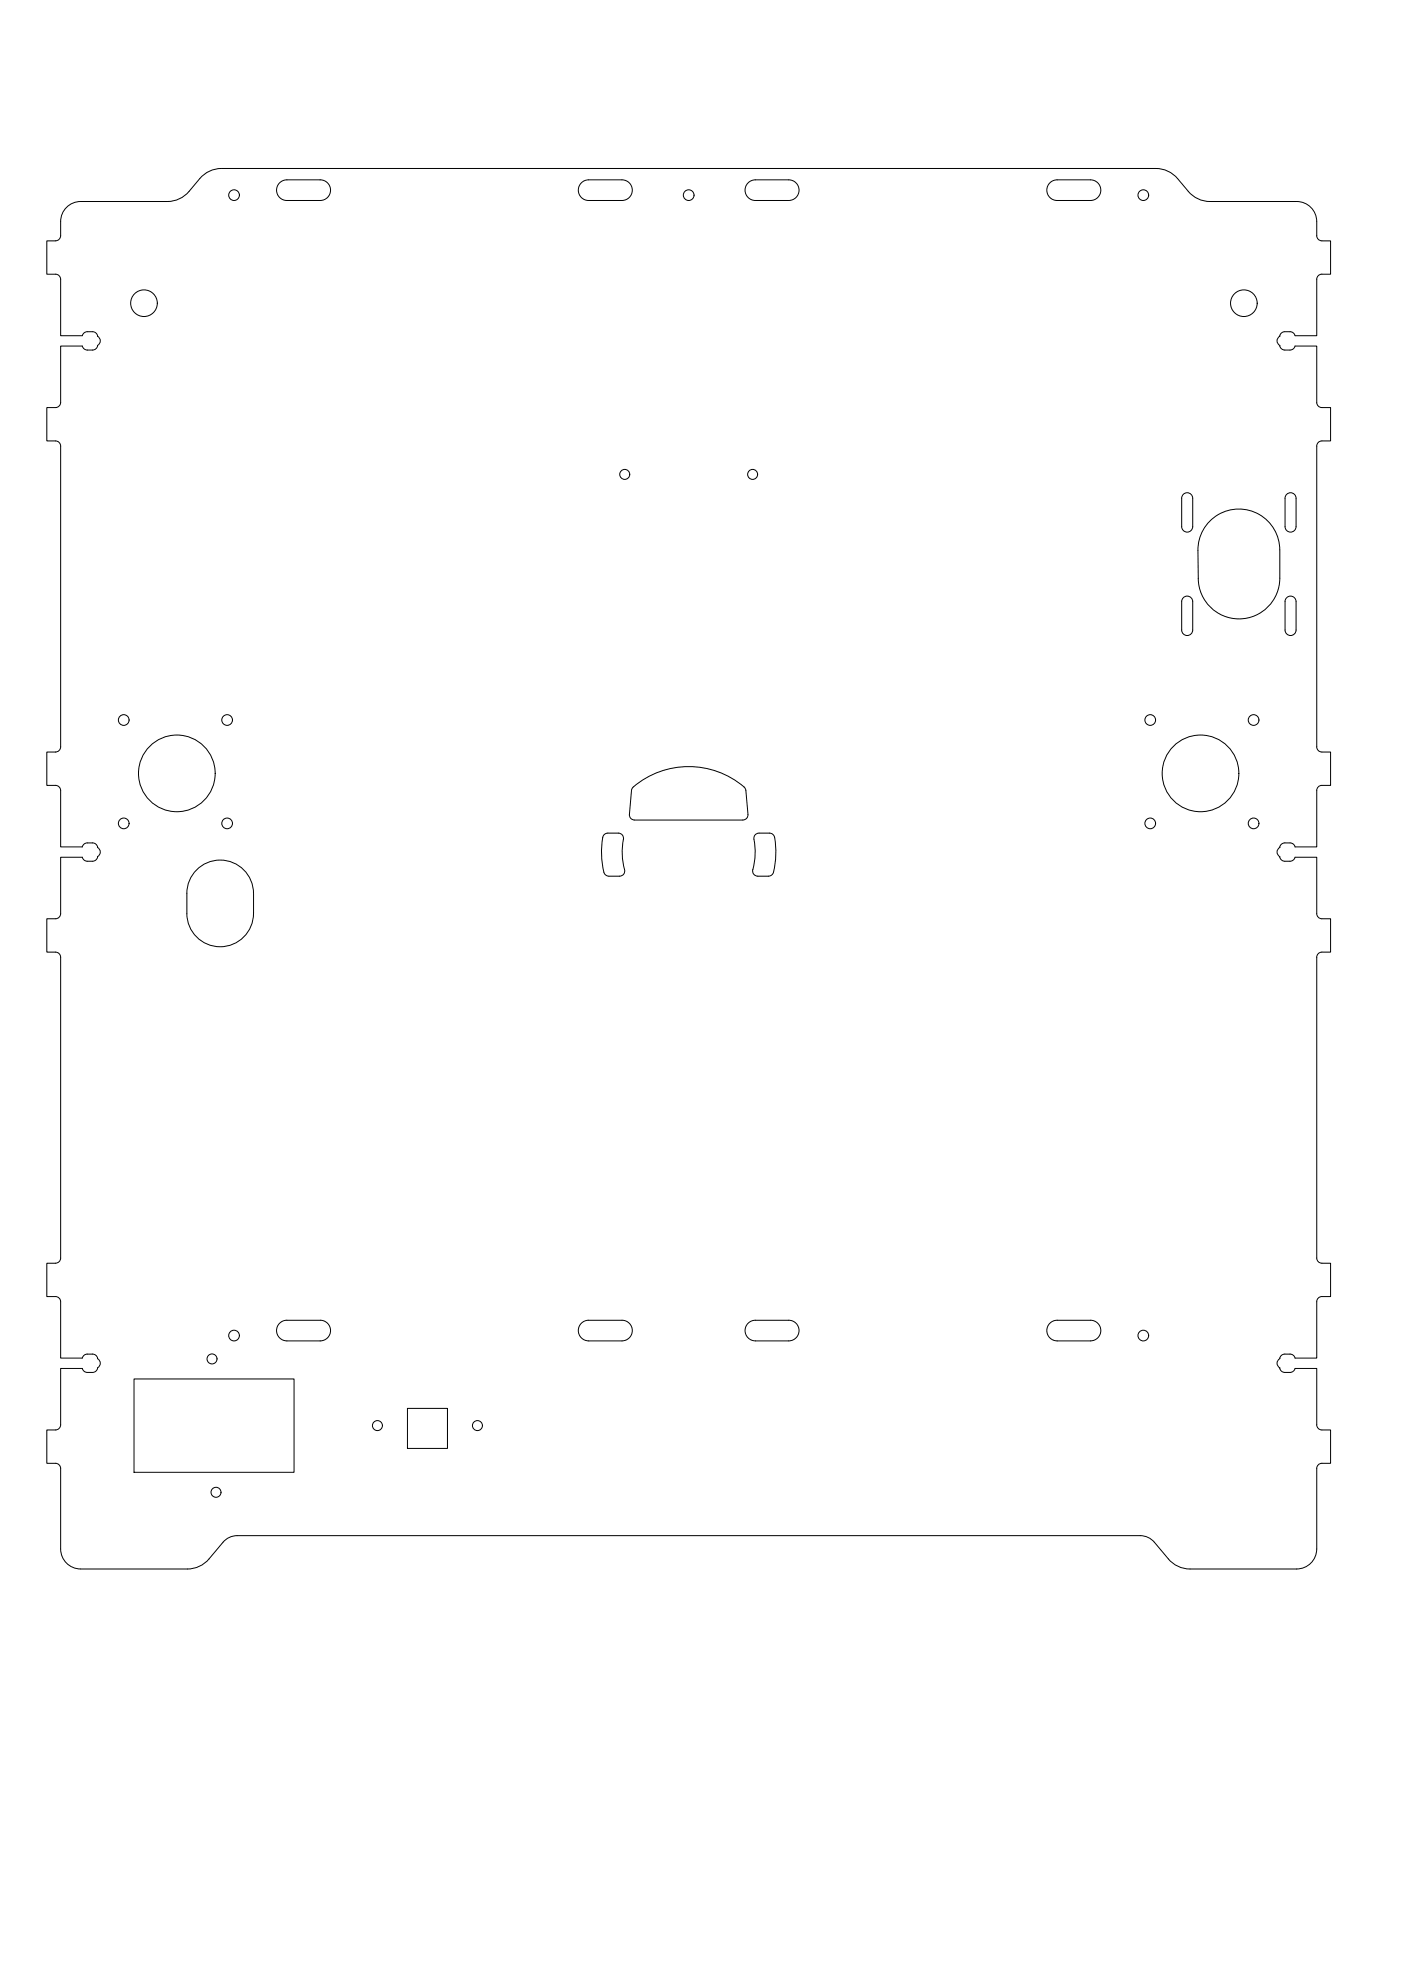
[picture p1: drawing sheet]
<svg xmlns="http://www.w3.org/2000/svg" width="420mm" height="594mm" viewBox="0 0 420 594" stroke-linecap="round" stroke-linejoin="round" font-family="sans-serif">
<!-- layer: SLD-0 -->
<g fill="none" stroke="#000" stroke-width=".3">
<path d="M83.6 55.1a3.1 3.1 0 0 1 2.4-1.2h10a3.1 3.1 0 0 1 3.1 3.1 3.1 3.1 0 0 1-3.1 3.1h-10a3.1 3.1 0 0 1-2.8-1.7 3.1 3.1 0 0 1 .4-3.3zM174.6 54.6l1.2-.6 .7-.1h10a3.1 3.1 0 0 1 3.1 3.1 3.1 3.1 0 0 1-3.1 3.1h-10a3.1 3.1 0 0 1-2.9-2 3.1 3.1 0 0 1 1-3.5zM224.6 54.6l1.2-.6 .7-.1h10a3.1 3.1 0 0 1 3.1 3.1 3.1 3.1 0 0 1-3.1 3.1h-10a3.1 3.1 0 0 1-2.9-2 3.1 3.1 0 0 1 1-3.5zM315.1 54.6l1.2-.6 .7-.1h10a3.1 3.1 0 0 1 3.1 3.1 3.1 3.1 0 0 1-3.1 3.1h-10a3.1 3.1 0 0 1-2.9-2 3.1 3.1 0 0 1 1-3.5zM354.9 148.2a1.66 1.66 0 0 1 1.8-.3 1.66 1.66 0 0 1 1 1.5v8.5a1.66 1.66 0 0 1-1.7 1.7 1.66 1.66 0 0 1-1.6-1.7v-8.5zM362.8 156.3a12.3 12.3 0 0 1 13.4-2.7 12.3 12.3 0 0 1 7.6 11.3v8.5a12.2 12.2 0 0 1-12.1 12.2 12.2 12.2 0 0 1-12.3-12.1l-.1-8.4a12.3 12.3 0 0 1 3.5-8.8zM385.9 148.2a1.66 1.66 0 0 1 1.8-.3 1.66 1.66 0 0 1 1 1.5v8.5a1.66 1.66 0 0 1-1.7 1.7 1.66 1.66 0 0 1-1.6-1.7v-8.5zM354.9 179.2a1.66 1.66 0 0 1 1.8-.3 1.66 1.66 0 0 1 1 1.5v8.5a1.66 1.66 0 0 1-1.7 1.7 1.66 1.66 0 0 1-1.6-1.7v-8.5zM385.9 179.2a1.66 1.66 0 0 1 1.8-.3 1.66 1.66 0 0 1 1 1.5v8.5a1.66 1.66 0 0 1-1.7 1.7 1.66 1.66 0 0 1-1.6-1.7v-8.5zM24.7 254h-6.5v-16.9a1.53 1.53 0 0 0-1.6-1.6h-2.6v-10h2.6a1.55 1.55 0 0 0 1.6-1.5v-90.2a1.55 1.55 0 0 0-1.6-1.6h-2.6v-10h2.6a1.55 1.55 0 0 0 1.6-1.5v-16.9h6.5l.4 .7a3 3 0 0 0 3.1 .4l.7-.4 .4-.9a1.7 1.7 0 0 0 0-2.9l-.4-.7a3 3 0 0 0-3.1-.5l-.7 .4-.4 .8h-6.5v-16.9a1.53 1.53 0 0 0-1.6-1.6h-2.6v-10h2.6a1.55 1.55 0 0 0 1.6-1.5 11.7 11.7 0 0 1 .7-7 6 6 0 0 1 5.3-3.3h26a8.5 8.5 0 0 0 6.5-3l3.2-3.8a8.5 8.5 0 0 1 6.5-3.1h280.2a8.5 8.5 0 0 1 6.6 3.1l3.2 3.8a8.5 8.5 0 0 0 6.5 3h26a6 6 0 0 1 6 6v4.3a1.57 1.57 0 0 0 1.5 1.5h2.6v10h-2.6a1.53 1.53 0 0 0-1.5 1.6v16.9h-6.5l-.4-.8a3 3 0 0 0-3.1-.4l-.7 .5-.4 .7a1.86 1.86 0 0 0 0 3.1l.4 .7a3 3 0 0 0 3.1 .4l.7-.4 .4-.7h6.5v16.9a1.53 1.53 0 0 0 1.5 1.5h2.6v10h-2.6a1.55 1.55 0 0 0-1.5 1.6v90.2a1.53 1.53 0 0 0 1.5 1.5h2.6v10h-2.6a1.53 1.53 0 0 0-1.5 1.6v16.9h-6.5M26.2 252.8l-1.1 .4-.4 .8M26.2 252.8h1.6"/>
<path d="M27.8 252.8l1.1 .5 .4 .7a1.86 1.86 0 0 1 0 3.1l-.4 .7a3 3 0 0 1-3.1 .4l-.7-.4-.4-.7h-6.5v16.9a1.55 1.55 0 0 1-1.6 1.5h-2.6v10h2.6a1.55 1.55 0 0 1 1.6 1.6v90.2a1.55 1.55 0 0 1-1.6 1.5h-2.6v10h2.6a1.53 1.53 0 0 1 1.6 1.6v16.9h6.5l.4-.8a3 3 0 0 1 3.1-.4l.7 .5 .4 .7a1.73 1.73 0 0 1 0 2.9l-.4 .9a3 3 0 0 1-3.1 .4l-.7-.4-.4-.7h-6.5v16.9a1.55 1.55 0 0 1-1.6 1.5h-2.6v10h2.6a1.55 1.55 0 0 1 1.6 1.6v24.1a6 6 0 0 0 6 6h32M180.8 251.1a25 25 0 0 0 .4 10.9l1 .7 3.6 .1a1.54 1.54 0 0 0 1.5-2 23.4 23.4 0 0 1-.4-9.8l-.3-.6-.8-.5-3.5-.1a1.55 1.55 0 0 0-1.5 1.3M188.8 244.2a1.57 1.57 0 0 0 1.5 1.7h32.5a1.55 1.55 0 0 0 1.5-1.7M188.8 244.2l.7-7.7a25.2 25.2 0 0 1 34 0l.8 7.7M232.3 251.1a25 25 0 0 1-.5 10.9l-.9 .7-3.6 .1a1.54 1.54 0 0 1-1.5-2 23.4 23.4 0 0 0 .3-9.8l.3-.6 .9-.5 3.5-.1a1.55 1.55 0 0 1 1.5 1.3M385.3 252.8l-1.1 .5-.4 .7a1.85 1.85 0 0 0 0 3.1l.4 .7a3 3 0 0 0 3.1 .4l.7-.4 .4-.7h6.5v16.9a1.55 1.55 0 0 0 1.5 1.5h2.6v10h-2.6a1.53 1.53 0 0 0-1.5 1.6v90.2a1.57 1.57 0 0 0 1.5 1.5h2.6v10h-2.6a1.53 1.53 0 0 0-1.5 1.6v16.9h-6.5l-.4-.8a3 3 0 0 0-3.1-.4l-.7 .5-.4 .7a1.85 1.85 0 0 0 0 3.1l.4 .7a3 3 0 0 0 3.1 .4l.7-.4 .4-.7h6.5v16.9a1.55 1.55 0 0 0 1.5 1.5h2.6v10h-2.6a1.55 1.55 0 0 0-1.5 1.6v24.1a6 6 0 0 1-6 6h-32a8.5 8.5 0 0 1-6.5-3l-4.7-5.5-1.7-1.1-2-.4h-270.9M385.3 252.8h1.6M386.9 252.8l1.1 .4 .4 .8M56 267.9a10 10 0 0 1 10-10 10 10 0 0 1 10 10 20.7 20.7 0 0 1-.6 9.6 10 10 0 0 1-11.2 6.2 10 10 0 0 1-8.2-9.8M56 267.9v6M84.1 396.6l1.2-.6 .7-.1h10a3.1 3.1 0 0 1 3.1 3.1 3.1 3.1 0 0 1-3.1 3.1h-10a3.1 3.1 0 0 1-2.9-2.1 3.1 3.1 0 0 1 1-3.4zM174.1 397.1a3.1 3.1 0 0 1 2.4-1.2h10a3.1 3.1 0 0 1 3.1 3.1 3.1 3.1 0 0 1-3.1 3.1h-10a3.1 3.1 0 0 1-2.8-1.7 3.1 3.1 0 0 1 .4-3.3z"/>
<path d="M224.6 396.6l1.2-.6 .7-.1h10a3.1 3.1 0 0 1 3.1 3.1 3.1 3.1 0 0 1-3.1 3.1h-10a3.1 3.1 0 0 1-2.9-2.1 3.1 3.1 0 0 1 1-3.4zM314.6 397.1a3.1 3.1 0 0 1 2.4-1.2h10a3.1 3.1 0 0 1 3.1 3.1 3.1 3.1 0 0 1-3.1 3.1h-10a3.1 3.1 0 0 1-2.8-1.7 3.1 3.1 0 0 1 .4-3.3zM40.2 413.5h48v28h-48zM122.2 422.4h12v12h-12zM71.1 460.5l-2 .4-1.7 1.1-4.7 5.5a8.5 8.5 0 0 1-6.5 3"/>
<circle cx="70.2" cy="58.5" r="1.6"/>
<circle cx="206.5" cy="58.5" r="1.6"/>
<circle cx="342.9" cy="58.5" r="1.6"/>
<circle cx="43.2" cy="90.9" r="4"/>
<circle cx="373" cy="90.9" r="4"/>
<circle cx="187.4" cy="142.3" r="1.5"/>
<circle cx="225.7" cy="142.3" r="1.5"/>
<circle cx="37.1" cy="215.9" r="1.6"/>
<circle cx="68.1" cy="215.9" r="1.6"/>
<circle cx="345" cy="215.9" r="1.6"/>
<circle cx="376" cy="215.9" r="1.6"/>
<circle cx="53" cy="231.9" r="11.5"/>
<circle cx="360" cy="231.9" r="11.5"/>
<circle cx="37.1" cy="246.9" r="1.6"/>
<circle cx="68.1" cy="246.9" r="1.6"/>
<circle cx="345" cy="246.9" r="1.6"/>
<circle cx="376" cy="246.9" r="1.6"/>
<circle cx="63.6" cy="407.5" r="1.5"/>
<circle cx="70.2" cy="400.5" r="1.6"/>
<circle cx="342.9" cy="400.5" r="1.6"/>
<circle cx="113.2" cy="427.5" r="1.5"/>
<circle cx="143.2" cy="427.5" r="1.5"/>
<circle cx="64.8" cy="447.5" r="1.5"/>
</g>
</svg>
